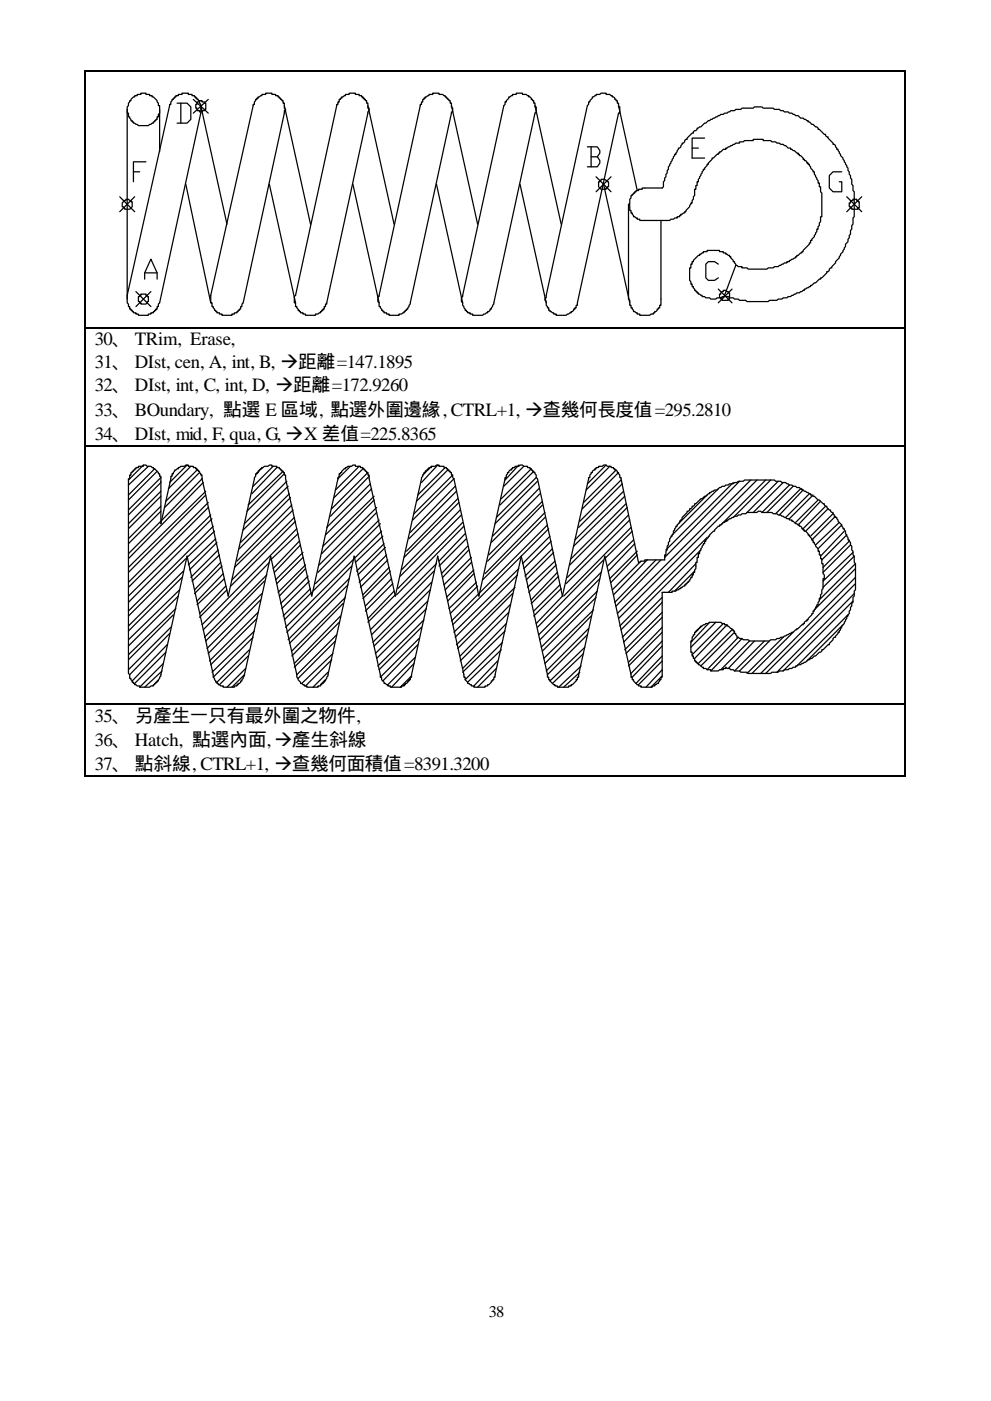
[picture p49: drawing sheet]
<svg xmlns="http://www.w3.org/2000/svg" width="210mm" height="297mm" viewBox="0 0 210 297" stroke-linecap="round" stroke-linejoin="round" font-family="sans-serif">
<defs><g id="words">
<g font-size="4">
<text x="20.1" y="73.2">30、 TRim, Erase,</text>
<text x="20.1" y="78">31、 DIst, cen, A, int, B, ‡距離=147.1895</text>
<text x="20.1" y="83">32、 DIst, int, C, int, D, ‡距離=172.9260</text>
<text x="20.1" y="88.3">33、 BOundary, 點選 E 區域, 點選外圍邊緣, CTRL+1, ‡查幾何長度值=295.2810</text>
<text x="20.1" y="93.3">34、 DIst, mid, F, qua, G, ‡X 差值=225.8365</text>
<text x="20.1" y="153.1">35、 另產生一只有最外圍之物件,</text>
<text x="20.1" y="158.1">36、 Hatch, 點選內面,‡產生斜線</text>
<text x="20.1" y="163.2">37、 點斜線, CTRL+1, ‡查幾何面積值=8391.3200</text>
</g>
<text font-size="3.4" x="103.7" y="279.3">38</text>
</g></defs>
<g fill="none" stroke="#000" stroke-width=".26">
<path d="M18.1 15.3v54.2M18.3 15.1h173.5M192 15.3v54.2M27 23.2v40.2M28.3 36.4h1.3M28.6 20.3h.5v-.3h.8v-.2h1.1v.2h.7v.3h.6v.2a1.51 1.51 0 0 1 1 1.1l.3 .3v.5h.3v1.6l-.3 .3v.5h-.3v.5h-.2v.3h-.3v.2h-.3v.3l-.8 .3-.2 .2h-2.1l-.3-.2-.8-.3v-.3h-.3v-.2h-.2l-.3-.8h-.2v-.8h-.3v-1.3l.3-.3v-.5l.2-.3v-.3h.3v-.2l.5-.6h.3zM31 34.3h-2.7v4.2M33.9 23.2v9M37.3 20.3h.5v-.3h.8v-.2h1.4v.2h.7v.3h.6v.2h.2v.3h.3v.3h.3v.2h.2v.6l.3 .2v1.9l-8.7 40.2-.3 .3v.5h-.3v.5h-.2v.3h-.3v.3h-.3v.2h-.5v.3h-.5v.3h-2.1v-.3h-.6v-.3h-.5v-.2h-.3v-.3h-.2v-.3h-.3v-.5h-.2v-.5l-.3-.3v-1.6l9-40.5h.2v-.5l.3-.3v-.2h.3v-.3h.2v-.3h.3zM37.6 21.9h2.1l.8 .8v2.6l-.8 .8h-2.1M38.4 21.9v4.2M39.4 39.1l5.3 25.1"/>
<path d="M41 21.1l3.2 2.9M41.8 21.6h.5v-.3h.6v.3h.5v.3h.3v1.3h-.3v.3h-.5v.2h-.6v-.2h-.5v-.6h-.3v-.8h.3zM42.6 22.4l5.6 25.1M44.2 21.1l-3.2 2.9M54.8 20.5l.8-.2v-.3h.8v-.2h1.3v.2h.8v.3h.5v.2h.3v.3h.2v.3h.3v.2h.3v.6h.2v1l.3 .3v.3h-.3v.5l-8.7 40.2-.3 .3v.5h-.2v.5h-.3v.3h-.3v.3h-.2v.2h-.6v.3h-.5v.3h-2.1v-.3h-.5v-.3h-.6v-.2h-.2v-.3h-.3l-.3-.8h-.2v-.8h-.3v-1.6l9-40.5h.3v-.5l.2-.3v-.2h.3v-.3h.3zM57.1 39.1l5.6 25.1M60.3 22.4l5.6 25.1M72.5 20.5l.8-.2v-.3h.8v-.2h1.3v.2h.8v.3h.5v.2h.3v.3h.3v.3h.2v.2h.3v.6h.3v1h.2v.6l-.2 .2-8.8 40.8h-.2v.5h-.3v.5h-.3v.3h-.2v.3h-.3v.2h-.3l-.2 .3h-.6v.3h-2.1v-.3h-.5v-.3h-.5v-.2h-.3v-.3h-.3l-.2-.8h-.3v-.8h-.3v-1.3l.3-.3 8.7-40.5h.3v-.5h.3v-.5h.2v-.3h.3zM74.9 39.1l5.5 25.1M78.1 22.4l5.5 25.1M90.2 20.5l.8-.2v-.3h.8v-.2h1.3v.2h.8l.3 .3h.3v.2h.2v.3h.3v.3h.2v.2h.3v.6h.3v.8l.2 .2v.8h-.2l-8.8 40.8-.2 .2-.3 .8h-.2v.3h-.3v.3h-.3v.2h-.2l-.3 .3h-.5v.3h-2.2v-.3h-.5v-.3h-.5v-.2h-.3v-.3h-.2l-.3-.8h-.3v-.8l-.2-.3v-1h.2l8.8-40.8h.2v-.5h.3v-.5h.3v-.3h.2zM92.6 39.1l5.6 25.1"/>
<path d="M95.8 22.4l5.5 25.1M107.9 20.5l.8-.2v-.3h.8v-.2h1.4v.2h.8l.2 .3h.3v.2h.2l.3 .3v.3h.3v.2h.2v.6h.3v.8h.3v1l-.3 .3-8.7 40.5-.3 .2-.3 .8h-.2v.3l-.3 .3h-.2v.2l-.8 .3-.3 .3h-2.1v-.3h-.6v-.3h-.5v-.2h-.2v-.3h-.3v-.3l-.5-.8v-.5l-.3-.3v-.8l.3-.2 8.7-40.5 .3-.3v-.5h.2v-.3l.5-.5zM110.3 39.1l5.6 25.1M113.5 22.4l5.6 25.1M124.6 31.1h2.1l.6 .8v.6l-.6 .7M125.4 33.2h1.3l.6 .8v.6l-.6 .8h-2.1M125.4 31.1v4.3M125.7 20.5l.8-.2v-.3h.8l.2-.2h1.1v.2h.8l.2 .3h.3v.2h.3l.2 .3v.3h.3v.2h.3v.6h.2v.8h.3v1.3h-.3l-8.7 40.2v.5h-.3v.6h-.2v.2h-.3v.3l-.3 .3h-.2v.2l-.8 .3-.3 .3h-2.1v-.3h-.5v-.3h-.3l-.3-.2h-.2v-.3h-.3v-.5h-.2v-.3l-.3-.3v-.8l-.3-.2v-.6h.3v-.5l8.7-40.2 .3-.3v-.5h.2v-.3l.6-.5zM126.5 37.5l3.1 3.2M127.5 38h.8l.3 .3h.3v.2h.2v1.1h-.2v.3h-.3v.2h-1.1l-.5-.5v-1.1h.3v-.2h.2zM128.1 39.1l5.5 25.1M129.6 37.5l-3.1 3.2"/>
<path d="M131.2 22.4l4 18M146.8 31.4h1.4M149.5 29.3h-2.7v4.2h2.7M178.6 36.4h-1.9l-.8 .8v2.7l.8 .8h1.9v-2.2h-.5M25.4 41.7l3.2 3.2M26.2 42.5h.5v-.3h.6l.2 .3h.3v.3h.2v1l-.5 .6h-1v-.3h-.3v-.3h-.3v-.8l.3-.2zM28.6 41.7l-3.2 3.2M30.7 59.2v-1.3l1.3-3 1.3 3v1.3M30.7 57.9h2.6M133.3 43.3v20.1l.3 .3v1h.3v.6h.2l.3 .8 .8 .2v.3h.5v.3h2.1l.3-.3h.5v-.3h.3v-.2h.3l.2-.3v-.3h.3v-.2h.3v-.6h.2v-18M152.4 56l-.8-.5h-1.3l-.5 .5v2.9l.5 .5h1.3l.8-.5M156.1 56.3h.3l.2 .2h.8v.3h1.1l.2 .3h4l.3-.3h1l.3-.3h.8l1.3-.8h.6v-.2h.5v-.3l1.3-.5v-.3h.3v-.2h.2l.6-.6h.2v-.2h.3v-.3l1.3-1.3v-.3h.3v-.5h.2v-.3l.6-.5v-.3l.5-.8v-.5h.3l.2-1.3 .3-.3v-1.1h.3v-5l-.3-.2v-1.1h-.3v-.8h-.2v-.5l-.8-1.3v-.6h-.3v-.2l-.5-.6-.3-.8h-.3v-.2h-.2v-.3l-.3-.3h-.2v-.2h-.3v-.3l-.5-.5h-.3v-.3h-.3v-.2h-.2l-1.1-.8h-.3v-.3h-.5l-1-.8-1.4-.3-.2-.2h-.8l-.3-.3h-1.6v-.3h-2.1v.3h-1.8l-.3 .3h-.8v.2h-.8l-.8 .6-1.3 .5v.3h-.5l-.6 .5h-.2v.3h-.3v.2h-.3l-.8 .8h-.2v.3l-.8 .8v.2h-.3v.3l-.5 .5v.3h-.3l-.8 1.8-.2 .3v.5h-.3v.8h-.3v.8h-.2v1.4l-.3 .2-.3 1.3h-.2l-.3 .8-.8 .8v.3h-.2v.3l-.8 .2v.3h-.3v.2h-.5v.3h-.6l-.2 .3h-.6l-.2 .2h-6.4v-.2h-.5v-.3l-.8-.3-.3-.7h-.2v-.6h-.3v-1l-.3-.3h.3v-1.1l.3-.2v-.5h.2v-.3h.3v-.3h.3v-.2h.2v-.3h.6v-.3h.8v-.2h4.2l.3-.3v-1.1l.2-.2v-.6l.3-.2 .3-1.3 .2-.3v-.5l1.1-1.9 .2-.8h.3l.5-1.3h.3l.3-.3 .2-.8h.3l.5-.8h.3v-.2l1-1.1h.3v-.2l.3-.3h.2l.3-.3v-.2l.8-.3 1.6-1.3 1.3-.6 1.3-.7 1.4-.3 .7-.5h.8l.3-.3h1.1l.2-.3h2.4l.3-.2h1.6l.2 .2h2.1l.3 .3h1.1l.2 .3h.6l.2 .2h.8l.3 .3h.5l.8 .5h.5l.6 .5h.5l.8 .6h.2v.2h.3l.5 .6h.3l.5 .5h.3l.3 .3v.2h.2l1.1 1.1h.3v.3l.2 .2h.3v.3l1 1v.3h.3l.3 .3 .2 .8h.3l.5 1.3 .6 .5 .2 .8 .8 1.3 .3 1.4 .2 .2v.5l.3 .3v1.1l.3 .2v1.1l.2 .3v5.2l-.2 .3v1.3l-.3 .3v.8l-.3 .3v.8l-.2 .2-.3 1.3-.5 .6v.5l-.3 .3-.2 .8-.6 .5-.2 .8-.8 .8v.2l-.8 .8v.3h-.3l-.3 .3v.2l-.2 .3h-.3v.3l-1 1h-.3v.3h-.3l-.8 .8h-.2l-.6 .5h-.2v.3l-1.3 .5v.3h-.3l-.8 .5h-.5l-1.4 .8h-.5l-.2 .2h-.8l-.3 .3h-.8l-.3 .3h-1.6l-.2 .2h-4.5l-.3-.2h-1.3l-.3-.3h-.8l-.2-.3h-.8l-.3-.2h-.5l-.3-.3"/>
<path d="M156.1 56.3l-.3-.8h-.2v-.3l-.6-.5v-.3h-.2v-.2l-.8-.3v-.3h-.5v-.2h-.8v-.3h-2.7v.3h-.8v.2l-.8 .3v.3h-.2l-1.1 1v.3h-.3v.5h-.2v.8h-.3v2.6l.3 .3v.5h.2v.6h.3l.3 .8h.2v.2h.3v.3h.3v.3l.8 .2v.3h.5l.3 .2h.7l.3 .3h1.1l.2-.3h1.1v-.2h.5v-.3M156.1 56.3l-2.4 6.3M179.7 41.7l3.1 3.2M180.4 42.5h.6v-.3h.8v.3h.2v.3h.3v1.3h-.3v.3h-1.3v-.3h-.3v-.3h-.2v-.8h.2zM182.8 41.7l-3.1 3.2M18.1 69.8v24.6M18.3 69.6h173.5M28.8 61.8l3.2 3.2M29.6 62.6h.3v-.2h1.1v.2h.2v.3h.3v1h-.3v.3l-.2 .3h-1.1v-.3h-.3v-.3h-.2v-1h.2zM32 61.8l-3.2 3.2M152.4 61.3l2.9 2.9M152.9 62.1l.3-.3h.3v-.2h.5l.3 .2h.2v.3h.3v1.3h-.3v.3h-1.3v-.3h-.3v-.3h-.2v-.7h.2z"/>
<path d="M155.3 61.3l-2.9 2.9M192 69.8v24.6M18.1 94.6v54.5M18.3 94.5h173.5M30.4 98.6l-3.1 3.2M31.5 98.9l-4.2 3.9M32.8 99.4l-5.5 5.6M33.3 99.9l-6 6.1M39.7 98.6l-3.7 3.7M40.5 98.9l-4.8 4.7M41.8 99.7l-6.6 6.6M55.6 99.1l-1.1 1.4"/>
<path d="M57.9 98.9l-4.2 4.2M58.7 99.1l-5.3 5.6M60.1 99.9l-7.4 7.2M74.3 98.9l-2.6 2.6M76.2 98.9l-5 5M77 99.4l-6.1 6.1M91.5 98.9l-1.8 1.8M92.9 98.6l-3.5 3.7M94.5 99.1l-5.9 5.9M95 99.7l-6.6 6.6M110.1 98.6l-2.9 3.2M111.1 98.9l-4.2 4.2"/>
<path d="M112.7 99.4l-6.3 6.3M113.2 99.9l-7.1 7.2M128.6 98.6l-4 4M129.4 98.9l-5 5M130.7 99.7l-6.9 6.8M192 94.6v54.5M34.1 102.3l-6.8 6.9M34.1 105.2l-6.8 6.9M34.1 108.4l-6.8 6.9M34.1 101.2l-6.8 6.9M34.1 104.2l-6.8 6.8M34.1 107.3l-6.8 6.9"/>
<path d="M34.1 110.5l-6.8 6.9M39.4 118.4l-12.1 12.2M42.3 100.2l-7.4 7.4M42.9 101.5v-.8h-.3l-.3-.8h-.2v-.2h-.3v-.3h-.3v-.3h-.5v-.2h-1v-.3h-.6l-.2 .3h-.8l-.3 .2h-.3v.3l-.8 .3-.2 .8h-.3v.5h-.3v.5l-2.1 9.5v-10h-.2v-.5h-.3v-.3l-.8-.8h-.3v-.3h-.2l-.3-.2h-.8l-.2-.3h-.6v.3h-1v.2h-.6v.3h-.2v.3h-.3v.2h-.3v.3h-.2v.5h-.3v.8h-.2v41.3l.2 .3v.7h.3l.2 .8h.3v.3h.3v.3h.2l.3 .2h.5v.3h2.1l.3-.3h.5v-.2h.3v-.3h.3v-.3h.2v-.2h.3l.3-.8 .2-.3 5.6-25.4 5.5 25.2v.5l.6 .8v.2h.2v.3h.3v.3h.3l.2 .2h.6v.3h2.3v-.3h.6v-.2h.2v-.3h.3l.3-.3v-.2h.2l.6-1.3M42.9 101.5l5.5 24.9 5.6-25.2 .2-.2v-.5h.3v-.3h.3v-.3l.5-.5h.3v-.3h.2l.3-.2h.8l.2-.3h.6v.3h1v.2h.6v.3h.2v.3h.3v.2h.3v.3h.2v.5h.3v.8l5.5 24.9 5.6-24.9M42.9 101.5l-8.5 8.7M43.1 102.3l-15.8 16.1M43.7 105l-16.4 16.4M43.7 104.2l-16.4 16.1M44.2 107.6l-16.9 16.9M44.2 106.5l-16.9 17M44.7 109.2l-17.4 17.2"/>
<path d="M45 110l-17.7 17.7M45.2 111.6l-17.9 18M45.5 112.6l-5.8 5.6M45.8 114.2l-5.8 5.6M46 115l-5.8 5.8M46.3 116.6l-5.8 5.8M46.6 117.7l-5.9 5.5M46.8 119.2l-5.5 5.9M57.1 119.2l-14 14.3M60.3 100.5l-7.9 7.9M60.9 102l-9 9M61.1 103.1l-9.5 9.3"/>
<path d="M61.4 104.7l-10.3 10.3M61.6 105.5l-10.8 10.8M61.9 107.1l-11.6 11.9M62.2 108.1l-12.5 12.2M62.4 109.7l-13.2 13.2M62.7 110.5l-13.8 13.8M63 112.1l-20.1 20.4M63.2 113.2l-5.8 5.5M63.5 114.7l-5.6 5.9M63.8 115.5l-5.6 5.9M64.3 118.2l-5.6 5.5M64.3 117.1l-5.8 5.8"/>
<path d="M64.8 119.8l-5.8 5.8M71.7 101.5v-.3l.3-.2v-.5h.2v-.3h.3v-.3l.5-.5h.3v-.3h.3l.2-.2h.8l.3-.3h.5v.3h1.1v.2h.5v.3h.3v.3h.2v.2h.3v.3h.3v.5h.2v.8l5.6 24.9 5.5-25.2 .6-.7v-.3h.2v-.3l.3-.2h.3v-.3h.2v-.3h.5v-.2h.8l.3-.3h.5v.3h1.1v.2h.5v.3h.3v.3h.2v.2h.3v.3h.3v.5h.2v.5l.3 .3M74.9 118.7l-14.3 14.3M78.1 100.2l-7.7 7.7M78.3 101l-8.2 8.4M78.6 102.6l-9.3 9.2M78.8 103.6l-9.7 9.8M79.4 106l-11.1 11.4M79.4 105.2l-10.9 10.6M79.9 108.7l-12.4 12.7M79.9 107.6l-12.2 12.2M80.4 110.2l-13.5 13.5"/>
<path d="M80.7 111l-14.3 14.3M81 112.6l-5.9 5.8M81.2 113.7l-5.8 5.5M81.5 115.3l-5.8 5.8M81.8 116.1l-5.9 5.8M82 117.7l-5.8 5.8M82.3 118.7l-5.8 5.8M92.6 119.5l-14 14M96 100.7l-8.2 8.2M96.3 101.5l5.3 24.9 5.6-25.2h.2v-.5l.3-.2v-.3h.2v-.3l.3-.2h.3v-.3h.2v-.3h.6v-.2h.8l.2-.3h.6l.2 .3h.8v.2h.5v.3h.3v.3h.3v.2h.2v.3h.3v.3l.3 .2v.5l.2 .3 5.3 24.9M96.3 101.5l-8.7 8.7M96.6 103.1l-9.6 9.8"/>
<path d="M96.8 104.2l-10 10M97.1 105.7l-10.8 11.2M97.4 106.5l-11.7 11.7M97.6 108.1l-12.4 12.7M97.9 109.2l-13 12.9M98.2 110.8l-13.8 14M98.4 111.6l-14.3 14.5M98.7 113.2l-5.6 5.8M99 114.2l-5.9 5.8M99.2 115.8l-5.5 5.8M99.5 116.6l-5.6 5.8M100 119.2l-5.5 5.9"/>
<path d="M100 118.2l-5.8 5.8M113.8 101.2l-8.5 8.5M114 102l-9 9M114.3 103.6l-9.8 10.1M114.6 104.7l-10.4 10.3M115.1 107.1l-11.6 11.9M115.1 106.3l-11.4 11.4M115.6 109.7l-13.2 13.2M115.6 108.7l-12.7 12.9M116.2 111.3l-14.3 14.3M116.4 112.1l-20.4 20.4M116.7 113.7l-5.8 5.8"/>
<path d="M116.9 114.7l-5.8 5.9M117.2 116.3l-5.8 5.8M117.5 117.1l-5.8 5.8M117.7 119l-5.8 5.5M118 119.8l-5.8 5.8M128.1 118.7l-14.1 14.3M131.2 100.2l-7.6 7.7M131.8 101.8l-8.8 8.7M132 102.6l-9.2 9.2M132.3 104.2l-10.3 10.3M132.6 105.2l-10.9 10.6M132.8 106.8l-11.6 11.6"/>
<path d="M133.1 107.6l-12.2 12.2M133.3 109.2l-12.9 13.2M133.6 110.2l-13.5 13.5M133.9 111.8l-14.3 14.6M134.1 112.6l-5.8 5.8M134.4 114.5l-5.5 5.5M134.7 115.3l-5.6 5.8M135.2 117.7l-5.6 5.8M135.2 116.9l-5.8 5.8M136 119l-6.1 6.1M137.3 118.7h3.7v-1h.3v-.8l.3-.3v-.8l.2-.3 .3-1.3 .8-1v-.6l.5-.8v-.2h.3v-.3l1-1.3v-.3l1.1-1v-.3h.2l.3-.3v-.2h.3l.2-.3v-.3h.3l.3-.2v-.3h.2l1.1-1.1h.3l.5-.5h.3l.5-.5h.2v-.3h.3l.8-.5h.5l1.1-.8h.5l.3-.3h.5l.3-.2h.8l.2-.3h.6l.2-.3h1.1l.3-.2h6.3l.3 .2h1l.3 .3h.8l.8 .5h.5l.3 .3h.5l.3 .3h.5l.3 .2h.2v.3l1.9 .8v.3l.8 .2 1.8 1.6h.3v.3l.3 .2h.2v.3l.5 .5h.3v.3l.3 .3h.2l.3 .7 .3 .3h.2l.3 .8 .8 .8 .3 .8h.2v.3l.3 .2v.6l.5 .7v.6h.3v.2l.2 .3v.5l.3 .3v.8l.3 .3v.8l.2 .2v1.3l.3 .3v5.6l-.3 .2v1.1l-.2 .2v1.1l-.3 .3-.3 1.3-.2 .3v.5l-.3 .3v.2h-.2v.5l-.6 .8v.3l-.5 .5-.5 1.4h-.3v.2l-.5 .5v.3h-.3l-.3 .3v.2l-.8 .8v.3h-.2l-1.1 1.1h-.2v.2l-.3 .3h-.3l-.8 .8h-.2l-.6 .5-.8 .3-.5 .5h-.2l-.8 .5h-.6l-.2 .3h-.3v.3h-.5l-.3 .2h-.5l-.3 .3h-.8l-.2 .3h-.8l-.3 .2h-1.3l-.3 .3h-4.8l-.2-.3h-1.3l-.3-.2h-1.1l-.2-.3h-.6l-.2-.3h-.5l-.3-.2v.2h-.5v.3h-.8l-.3 .3h-1.6v-.3h-.8l-.2-.3h-.6v-.2h-.2l-.6-.6h-.2v-.2h-.3v-.3h-.3v-.3h-.2v-.5h-.3v-.5h-.3v-.8h-.2v-2.4h.2v-.8l.3-.3v-.2h.3v-.5h.2v-.3h.3v-.3h.3v-.2h.2v-.3h.3v-.3h.3l.8-.5h.5l.2-.3h2.4l.3 .3h.5v.3h.6v.2h.2l.5 .6h.3v.2h.3v.3h.2v.5h.3l.3 .8h.2l.3 .3h.5l.3 .2h1l.3 .3h4.2l.3-.3h1.1l.2-.2 1.4-.3 .2-.3 1.9-.7 .5-.6h.3v-.2h.2l.8-.8h.3v-.3h.3v-.3l.2-.2h.3v-.3h.2v-.3l.8-.7v-.3h.3v-.5h.3l.5-1.4h.3l.2-1.3 .3-.3v-.5l.3-.2v-.8l.2-.3v-2.1h.3v-.8l-.3-.3v-2.1h-.2v-1.1h-.3v-.7h-.3v-.8h-.2v-.6l-.6-.5-.2-.8h-.3v-.5h-.3v-.3l-.5-.5v-.3h-.3v-.2l-.5-.6h-.2v-.2h-.3v-.3h-.3v-.3l-.2-.2h-.3v-.3l-.8-.3-.5-.5h-.3v-.3h-.5v-.2h-.5l-1.4-.8h-.5l-.3-.3h-.8l-.2-.2h-2.1l-.3-.3h-.5l-.3 .3h-2.1l-.3 .2h-.8l-.2 .3h-.6l-.2 .2h-.6l-.8 .6-.7 .2v.3l-.8 .3-.6 .5h-.2v.3h-.3l-.8 .8v.2h-.3l-.8 .8v.3h-.2v.2l-.5 .6v.2h-.3v.6h-.3l-.5 1.3-.3 .3v.5h-.2v.8h-.3v1h-.3v1.4l-.2 .2v.6h-.3v.5h-.3v.5h-.2l-.3 .8h-.3v.3h-.2v.2h-.3v.3h-.2v.3l-.8 .2v.3h-.3l-.3 .3h-.5v.2h-.8v.3h-2.1v18h-.3v.5h-.2l-.3 .8-.8 .3v.2h-.5v.3h-2.4v-.3h-.5v-.2h-.3l-.8-.8v-.3h-.3v-.5h-.2v-.5l-5.6-25.2-5.5 25.2v.5h-.3v.5h-.3v.3l-.8 .8h-.2v.2h-.6v.3h-2.3v-.3h-.6v-.2h-.2l-.8-.8v-.3h-.3v-.5h-.2v-.5M137.3 118.7h-.5v.3h-.8l-.3 .2h-.2l-3.7-18h-.3v-.5l-.3-.2v-.3h-.2v-.3l-.3-.2h-.3v-.3h-.2v-.3h-.6v-.2h-.7l-.3-.3h-.5l-.3 .3h-.8v.2h-.5v.3h-.3v.3h-.3l-.2 .2v.3h-.3v.3l-.3 .2v.5h-.2l-5.6 25.2"/>
<path d="M137.3 118.7l-7.1 7.4M139.2 118.7l-8.8 9M140.2 118.7l-9.5 9.8M147.6 119.5l-5.8 6.1M148.7 116.6l-16.9 16.9M150 105l-6.1 6M150 113.9l-18.5 18.8M152.4 103.6l-9.8 9.8M155.6 102.3l-14.3 14.3M156.9 102l-15.9 16.2M159.3 101.8l-28.3 28.3M160.6 101.8l-29.4 29.3"/>
<path d="M162.5 101.8l-9.6 9.5M163.5 101.8l-7.9 7.9M165.1 102l-6.6 6.7M166.2 102.3l-6.4 6.4M167.5 102.8l-5.8 5.9M168.3 103.1l-5.6 5.6M169.9 103.6l-5.3 5.3M170.4 103.9l-5 5.3M171.7 104.7l-5 5M172.5 105l-5 5M173.6 106l-4.8 4.8M174.1 106.3l-4.8 5"/>
<path d="M175.2 107.3l-4.8 4.8M175.7 107.9l-4.8 4.7M176.7 108.9l-4.7 4.8M177.3 109.4l-5.1 5.1M178.1 110.8l-5.1 4.7M178.6 111.3l-5 5M179.1 112.6l-5 5.3M179.7 113.4l-5.3 5.3M180.2 114.7l-5.6 5.6M180.4 115.5l-5.8 5.9M181 117.1l-6.4 6.1M181.2 117.9l-6.6 6.6"/>
<path d="M181.5 119.5l-7.7 7.7M35.2 138.3l-6.6 6.6M35.5 136.7l-7.5 7.7M36 134.3l-8.5 8.8M36.2 133l-8.9 9M36.8 130.4l-9.5 9.5M37.3 129l-10 9.8M37.8 126.4l-10.5 10.6M38.1 125.1l-10.8 10.5M38.6 122.4l-11.3 11.4M38.9 121.1l-11.6 11.6M47.1 120l-5.8 5.9"/>
<path d="M47.4 121.6l-5.6 5.8M47.6 122.7l-5.8 5.5M47.9 124.3l-5.6 5.8M48.2 125.1l-5.9 5.8M52.7 139.1l-6.1 6.1M52.9 137.8l-6.9 6.8M53.7 135.1l-8.5 8.5M54 133.8l-9 8.7M54.5 131.1l-9.8 9.8M54.8 129.8l-10.4 10.3M55.3 127.2l-11.1 11.4M55.6 125.9l-11.7 11.6"/>
<path d="M56.1 123.2l-12.4 12.7M56.6 121.9l-13.2 13.2M64.8 120.6l-5.5 5.8M65.4 122.1l-5.9 5.9M65.6 123.2l-5.8 5.8M65.9 124.8l-5.8 5.8M66.1 125.6l-5.8 5.8M70.4 139.9l-5.6 5.5M70.6 138.6l-6.6 6.3M71.2 135.9l-8 7.9M71.4 134.6l-8.4 8.5M72 131.9l-9.6 9.6"/>
<path d="M72.2 130.6l-9.8 10.1M72.8 128l-10.9 11.1M73.3 126.6l-11.4 11.4M73.8 124l-12.4 12.4M74.1 122.7l-13 12.9M74.6 120l-13.7 14.1M82.5 120.3l-5.5 5.8M82.8 121.1l-5.8 5.8M83.1 122.7l-5.6 5.8M83.3 123.7l-5.8 5.9M83.6 125.3l-5.5 5.8M83.9 126.1l-5.8 5.8"/>
<path d="M88.1 139.3l-5.8 5.9M88.6 136.7l-7.4 7.7M88.9 135.4l-8.2 8.2M89.4 133l-9 9M90 131.4l-9.8 9.8M90.5 129l-10.6 10.6M90.8 127.4l-11.2 11.2M91.3 125.1l-11.9 11.9M91.5 123.5l-12.4 12.7M92.1 121.1l-13.3 13.5M100.5 121.6l-5.5 5.8M100.5 120.8l-5.8 5.8"/>
<path d="M101.1 123.5l-5.9 5.5M101.3 124.3l-5.8 5.8M101.6 125.9l-5.8 5.8M106.4 137.8l-7.2 6.8M106.6 136.2l-7.9 7.9M107.2 133.8l-9 8.7M107.4 132.2l-9.2 9.5M107.9 129.8l-10.3 10.3M108.2 128.2l-10.6 10.9M108.7 125.9l-11.6 11.6M109.3 124.5l-12.5 12.2M109.8 121.9l-13.2 13.2"/>
<path d="M110.1 120.6l-13.8 13.5M118.3 121.4l-5.6 5.8M118.5 122.1l-5.8 5.9M118.8 124l-5.6 5.6M119.1 124.8l-5.9 5.8M119.3 126.4l-5.5 5.8M123.8 138.6l-6.6 6.3M124.1 137.2l-7.4 7.2M124.6 134.6l-8.4 8.5M124.9 133.3l-9 9M125.4 130.6l-9.8 10.1M125.9 129.3l-10.5 10.3"/>
<path d="M126.5 126.6l-11.4 11.4M126.7 125.3l-11.9 11.9M127.3 122.7l-12.7 12.9M127.5 121.4l-13.2 13.2M140.5 127.7l-8.2 8.5M140.5 130.9l-7.7 7.7M140.5 134.1l-7.2 7.1M140.5 137l-6.4 6.6M140.5 126.6l-8.5 8.5M140.5 129.8l-7.9 8M140.5 133l-7.2 7.4M140.5 135.9l-6.6 6.9"/>
<path d="M140.5 139.1l-5.6 5.8M147.4 121.1l-4.3 4.2M150.5 131.9l-3.9 4.3M151.9 131.9l-5.3 5.3M153.5 132.2l-6.7 6.6M154.3 132.5l-6.9 7.1M155.3 133.5l-7.1 7.2M155.8 134.1l-7.1 7.1M156.6 135.1l-6.6 6.9M157.4 135.4l-6.6 6.9M159 135.9l-6.1 6.1M160.1 135.9l-5.6 5.8"/>
<path d="M162.2 135.9l-6.4 6.4M163.2 135.9l-6.3 6.4M166.2 135.1l-7.7 7.7M168.3 134.1l-8.8 8.7M178.9 132.5l-7.7 7.6M179.9 130.4l-10.8 10.8M181 127.4l-14.8 14.9M181.2 125.9l-16.4 16.6M181.5 120.6l-8.7 8.7M181.5 123.7l-19 19.1M181.5 122.4l-20.1 20.4M18.1 149.4v15.1"/>
<path d="M18.3 149.3h173.5M34.4 142.3l-3.7 3.4M34.7 140.7l-5.1 5M51.9 143.1l-2.7 2.6M51.9 143.1l5.5-25.2 5.6 25.2M52.1 141.7l-3.9 4M63 143.1v.5l.8 1v.3l.8 .3v.2h.5v.3h2.4v-.3h.5v-.2h.3v-.3h.2l.3-.3v-.2h.3v-.3l.5-.8 5.5-25.4 5.6 25.2v.5h.3v.5l.5 .5v.3l.8 .3v.2h.5v.3h2.4v-.3h.5v-.2h.3v-.3h.3l.2-.3v-.2h.3v-.3h.2v-.5h.3v-.5l5.6-25.2 5.5 25.2v.5h.3v.5l.5 .5v.3l.8 .3v.2h.5v.3h2.4v-.3h.6v-.2h.2l.5-.6v-.2h.3v-.3h.3v-.5h.2v-.5l5.6-25.2 5.6 25.2M69.1 144.1l-1.1 1.1M69.6 142.5l-3.2 3.2M87.3 143.3l-2.4 2.4M87.8 140.7l-4.7 5M105.3 141.7l-4 4"/>
<path d="M105.6 140.1l-5.1 5.3M123 142.5l-3.4 3.2M123.3 141.2l-4.8 4.5M140.5 140.1l-5 5.1M140.5 143.3l-2.4 2.4M140.5 142l-3.4 3.7M192 149.4v15.1M18.3 164.6h173.5"/>
</g>
<path d="M18 15h.3v.3h-.3zM191.8 15h.3v.3h-.3zM18 69.5h.3v.3h-.3zM191.8 69.5h.3v.3h-.3zM18 94.4h.3v.2h-.3zM191.8 94.4h.3v.2h-.3zM18 149.1h.3v.3h-.3zM191.8 149.1h.3v.3h-.3zM18 164.5h.3v.2h-.3zM191.8 164.5h.3v.2h-.3z" fill="#000"/>
<use href="#words"/>
</svg>
